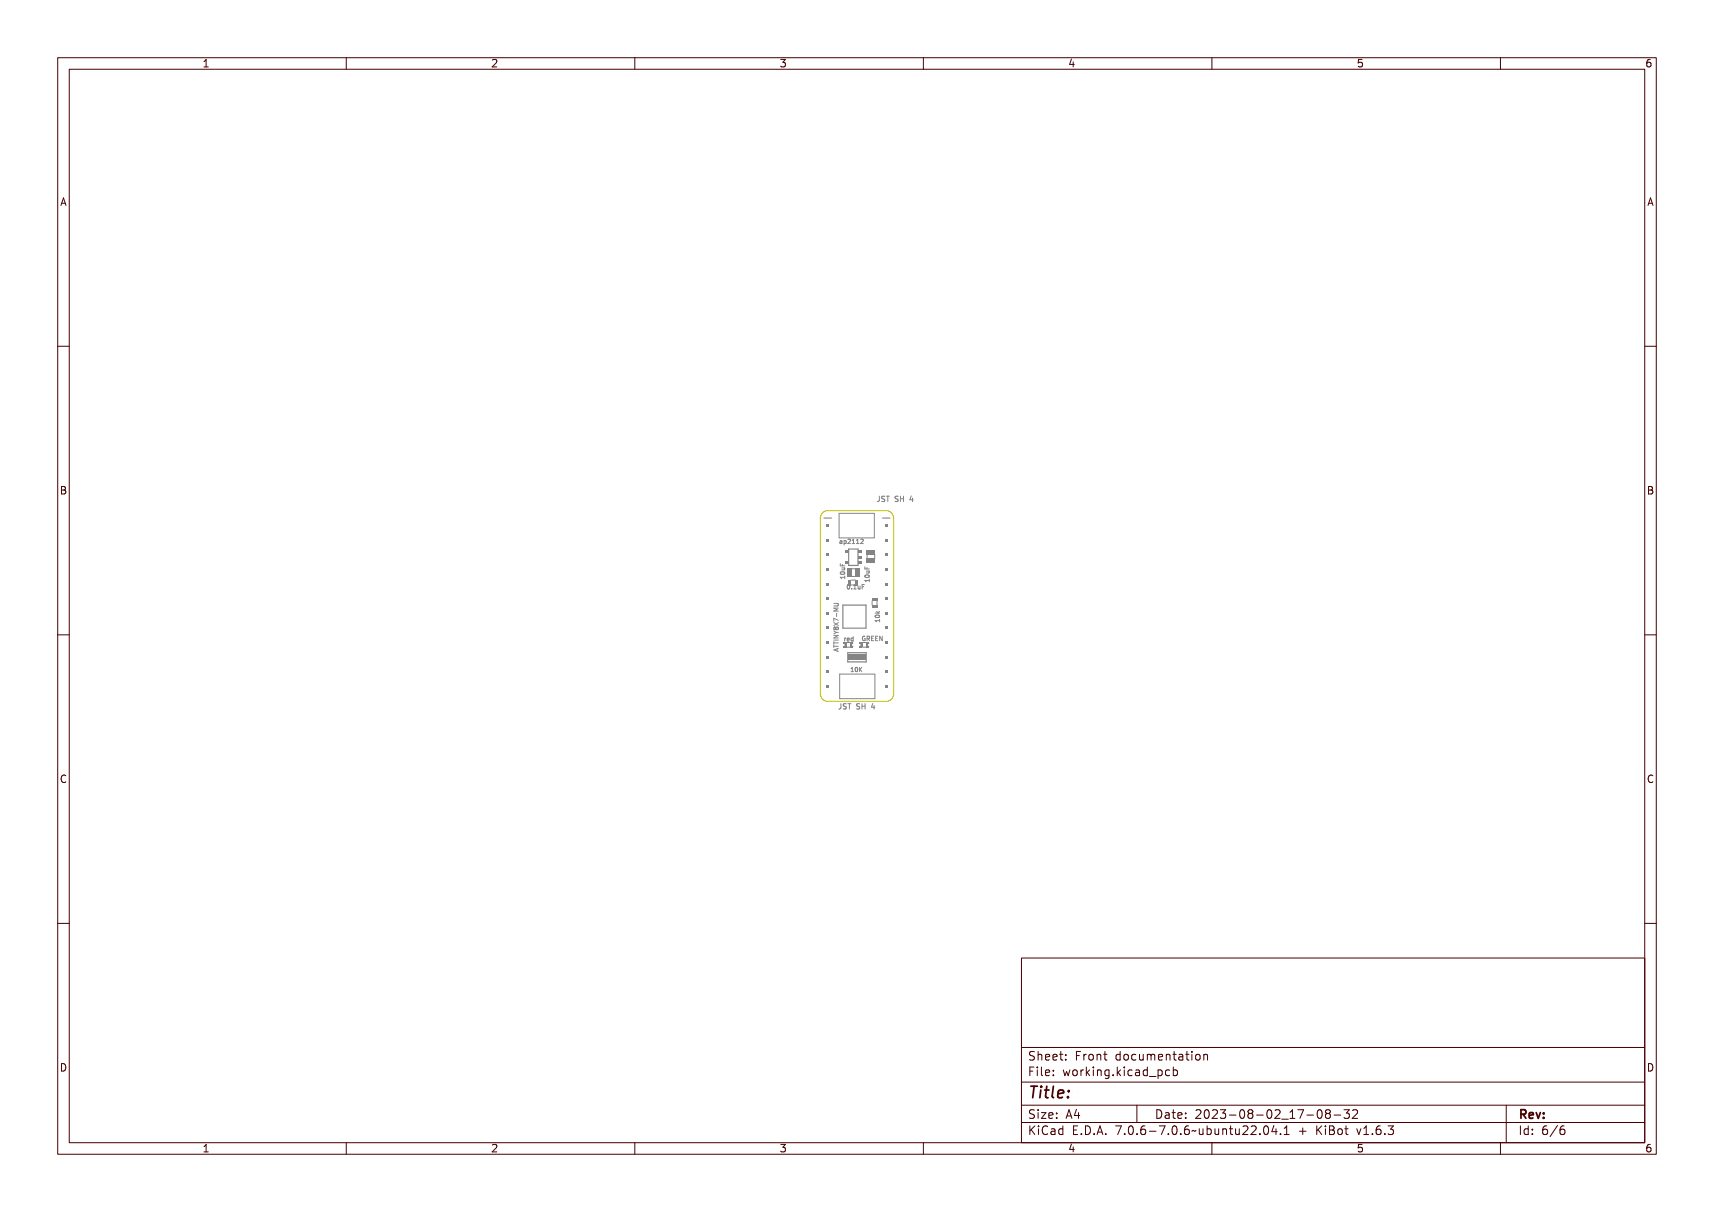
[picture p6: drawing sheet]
<svg xmlns="http://www.w3.org/2000/svg" width="297mm" height="210mm" viewBox="0 0 297 210" stroke-linecap="round" stroke-linejoin="round" font-family="sans-serif">
<defs><g id="words">
<text font-size="2.7" fill="#480000" x="178" y="190.3">Title:</text>
<g font-size="2" fill="#480000">
<text x="178" y="183.7">Sheet: Front documentation</text>
<text x="178" y="186.5">File: working.kicad_pcb</text>
<text x="178" y="193.9">Size: A4</text>
<text x="178" y="196.6">KiCad E.D.A. 7.0.6-7.0.6~ubuntu22.04.1 + KiBot v1.6.3</text>
<text x="200" y="193.9">Date: 2023-08-02_17-08-32</text>
<text x="263" y="196.6">Id: 6/6</text>
<text x="263" y="193.9">Rev:</text>
</g>
<g font-size="1.7" fill="#480000">
<text x="35" y="11.7">1</text>
<text x="85" y="11.7">2</text>
<text x="135" y="11.7">3</text>
<text x="185" y="11.7">4</text>
<text x="235" y="11.7">5</text>
<text x="285" y="11.7">6</text>
<text x="10.5" y="35.7">A</text>
<text x="285.5" y="35.7">A</text>
<text x="10.5" y="85.6">B</text>
<text x="285.5" y="85.6">B</text>
<text x="10.5" y="135.7">C</text>
<text x="285.5" y="135.7">C</text>
<text x="10.5" y="185.6">D</text>
<text x="285.5" y="185.6">D</text>
<text x="35" y="199.7">1</text>
<text x="85" y="199.7">2</text>
<text x="135" y="199.7">3</text>
<text x="185" y="199.7">4</text>
<text x="235" y="199.7">5</text>
<text x="285" y="199.7">6</text>
</g>
<g font-size="1.2" fill="#848484">
<text x="151.8" y="87">JST SH 4</text>
<text x="145.2" y="123">JST SH 4</text>
</g>
<g font-size="1" fill="#848484">
<text x="146" y="94.2">ap2112</text>
<text x="146.4" y="100.4" transform="rotate(-90 146.4 100.4)">10uF</text>
<text x="150.7" y="100.6" transform="rotate(-90 150.7 100.6)">10uF</text>
<text x="146.8" y="102.1">0.1uF</text>
<text x="152.4" y="107.9" transform="rotate(-90 152.4 107.9)">10k</text>
<text x="146.2" y="111.1">red</text>
<text x="149.3" y="111">GREEN</text>
<text x="147.3" y="116.4">10K</text>
</g>
</g></defs>
<g fill="none" stroke="#848484" stroke-width=".17">
<path d="M145.7 98v.3h.3l.1-.3v.3h.3v.1h-.7zM145.7 99.3h.5l.2 .1a.37 .37 0 0 1-.4 .3 .37 .37 0 0 1-.3-.3zM145.7 99.4a.34 .34 0 0 1 .6 .2 .34 .34 0 0 1-.6-.2zM145.8 93.7h-.2M145.8 93.9l-.3 .1 .1 .1 .2 .1M145.8 98.7h.6l-.1 .1a.18 .18 0 0 1 .1 .2 .18 .18 0 0 1-.2 .1h-.4v-.1h.5v-.2h-.5zM146.1 93.7h.4l.1 .5-.1-.1a.2 .2 0 0 1-.3 .1 .2 .2 0 0 1-.1-.2 .2 .2 0 0 1 .2-.1h.2l-.1-.2-.3 .1zM146.7 93.6l.1 .1a.22 .22 0 0 1 .3 0 .22 .22 0 0 1 .1 .2l-.1 .3-.3-.1v.3h-.1zM146.9 93.8v-.1a.19 .19 0 0 1 .2 .2 .19 .19 0 0 1-.2 .2zM147.4 93.5a.29 .29 0 0 1 .4 .2 .29 .29 0 0 1-.2 .3l-.1 .1 .3 .1h-.5l.4-.5-.1-.2-.2 .1zM147.5 98.6h.7M147.5 99.9h.7"/>
<path d="M148 93.5h.3v.6l.1 .1h-.4l.2-.1v-.5h-.2zM148.6 93.5h.3v.6l.2 .1h-.4l.1-.1v-.5h-.2zM149.2 93.5h.1a.29 .29 0 0 1 .4 .2 .29 .29 0 0 1-.3 .3l-.1 .1 .4 .1h-.5l.4-.5-.1-.2-.3 .1zM149.9 98.1l.1 .4h.2l.1-.3v.3h.4v.1h-.8zM150 99.5l.5-.1 .2 .1a.37 .37 0 0 1-.4 .4 .37 .37 0 0 1-.4-.4zM150 99.6a.34 .34 0 0 1 .6 .1 .34 .34 0 0 1-.6-.1zM150.1 98.8h.6l-.1 .1a.18 .18 0 0 1 .1 .2 .18 .18 0 0 1-.2 .1h-.4v-.1h.5v-.2h-.5zM152.1 86.1h.3v.6a.26 .26 0 0 1-.2 .3 .26 .26 0 0 1-.3-.2 .21 .21 0 0 0 .2 .1 .21 .21 0 0 0 .2-.2v-.5h-.2zM152.7 86.2l.3-.1 .2 .1h-.1a.18 .18 0 0 0-.3 0 .18 .18 0 0 0 .2 .3 .29 .29 0 0 1 .2 .5 .29 .29 0 0 1-.5-.1 .22 .22 0 0 0 .3 0 .22 .22 0 0 0 .1-.3 .22 .22 0 0 0-.3 0l-.1-.2zM153.4 86.1h.7v.1h-.3v.8h-.2v-.8h-.2zM155 86.2l.3-.1 .1 .1a.18 .18 0 0 0-.3 0 .18 .18 0 0 0 .2 .3 .29 .29 0 0 1 .1 .5 .29 .29 0 0 1-.5-.1h.1a.22 .22 0 0 0 .3 0 .22 .22 0 0 0 0-.3 .22 .22 0 0 0-.3 0l-.1-.2zM155.7 86.1h.1v.4h.3v-.4h.1v.9h-.1v-.4h-.3v.4h-.1z"/>
<path d="M157.5 86.1h.1v.6h.2l-.2 .3h-.1v-.2h-.4zM157.5 86.2v.5h-.3zM157.7 86.6h.5M144.5 111.2v.4M144.5 111.8v.4M144.5 112h.8M144.5 111.4h.8M144.5 110.9h.8M144.5 110.1h.8l-.8 .4h.8M144.5 109.3l.4 .3M144.5 104.6h.6l.2 .1-.2 .3h-.6M144.5 107.9l.8 .5"/>
<path d="M144.5 111.4l.8-.2-.2 .2v.2l.2 .2-.8-.2zM144.5 110.6l.1 .2h.7v.1h-.7l-.1 .3zM144.5 110l.1 .2h.7v.1h-.7l-.1 .3zM144.5 109.4l.1 .2h.6l.1-.2v.5l-.1-.2h-.6l-.1 .2zM144.5 108.8h.8v.1l-.6 .3h.6v.1h-.8v-.2l.7-.2h-.7zM144.5 108.1l.5 .2h.3v.1h-.3l-.5 .3 .4-.3zM144.5 106.9l.4 .2 .4-.3-.3 .3 .3 .3-.4-.2-.4 .2 .3-.3zM144.5 106.3l.8 .3v.1l-.7-.3-.1 .4zM144.5 105h.8v.1h-.7l.4 .1-.4 .3h.7h-.8v-.1l.4-.1-.4-.1zM144.5 104.4h.5a.25 .25 0 0 1 .3 .3 .25 .25 0 0 1-.3 .2h-.5v-.1h.6a.14 .14 0 0 0 .1-.1 .14 .14 0 0 0-.1-.2h-.6zM144.6 107.6h.2l.1 .1a.22 .22 0 0 1 .3-.1 .22 .22 0 0 1 0 .3 .22 .22 0 0 1-.3 0 .21 .21 0 0 1-.3 0 .21 .21 0 0 1 0-.3zM144.6 111.5l.4-.1v.2z"/>
<path d="M144.8 108.8l-.1-.1-.2 .1 .1 .3 .2-.1M144.8 108.8l.2-.1 .3 .1-.2 .3-.3-.1M144.8 108.8v.2M144.9 109.6h.4M144.9 109.6l-.4 .2M145 106.3v.5M145 105.8l.1 .2zM145 112.4v.4M145.3 112.4l-.8 .2 .8 .3M145.3 107.5l-.8-.4v.6M145.3 107.9l-.8 .5M145.3 105.4h-.8l.5 .2-.5 .3h.8"/>
<path d="M145.7 100h.6l.1-.1v.4l-.1-.2h-.5v.2h-.1zM146.9 101.4l.1-.1a.37 .37 0 0 1 .3 .4 .37 .37 0 0 1-.3 .4l-.1-.2zM147 101.4a.31 .31 0 0 1 .2 .3 .31 .31 0 0 1-.2 .3zM147.4 115.7h.3v.6l.1 .1h-.4l.2-.1v-.5zM147.7 101.9h.1v.2h-.1zM148 115.8l.1-.1a.35 .35 0 0 1 .3 .4 .35 .35 0 0 1-.3 .3l-.1-.2zM148.1 115.8a.3 .3 0 0 1 .2 .3 .3 .3 0 0 1-.2 .2zM148.2 101.4l.2-.1v.7l.2 .1h-.4l.1-.1v-.6l-.1 .1zM148.5 115.7h.1v.3l.5-.3-.3 .3 .3 .4-.4-.3-.1 .3h-.1zM148.8 101.5l.2 .5 .2-.5v.6l-.1-.1a.18 .18 0 0 1-.2 .1 .18 .18 0 0 1-.1-.2zM149.4 101.3h.4l-.3 .1v.2h.3l-.3 .1v.4h-.1zM149.4 110.4l.3-.1 .1 .1a.27 .27 0 0 0-.4 .2 .27 .27 0 0 0 .3 .3l-.1-.2h.2v.3a.37 .37 0 0 1-.5-.1 .37 .37 0 0 1 .1-.5z"/>
<path d="M149.9 100.2h.7l.1-.2v.4l-.1-.1h-.6v.1h-.1zM150 110.3h.2a.21 .21 0 0 1 .2 .1 .21 .21 0 0 1-.1 .3l.2 .3-.3-.3h-.1v.3h-.1zM150.1 110.4h.1a.14 .14 0 0 1 .1 .1 .14 .14 0 0 1-.1 .1h-.1zM150.6 110.3h.5l-.4 .1v.2h.3l-.3 .1v.3h.4h-.5zM151.2 110.3h.5l-.4 .1v.2h.4l-.4 .1v.3h.4h-.5zM151.7 107.5h.7v-.1v.4v-.2h-.6v.2h-.1zM151.8 106.8h.4l.2 .1a.37 .37 0 0 1-.3 .3 .37 .37 0 0 1-.4-.3zM151.8 106.9a.34 .34 0 0 1 .6 .2 .34 .34 0 0 1-.6-.2zM151.8 110.3h.2l.2 .6v-.6h.1v.7h-.1l-.3-.6v.6h-.1zM151.9 106.1l.2 .2 .3-.2-.2 .3 .2 .2h-.7v-.1h.4zM152.4 110.2l.5 .8v-.8M145.4 122.1h.3v.6a.26 .26 0 0 1-.2 .3 .26 .26 0 0 1-.3-.2 .21 .21 0 0 0 .3 .1 .21 .21 0 0 0 .1-.2v-.5h-.2z"/>
<path d="M146.1 122.1h.3h.1v.1a.21 .21 0 0 0-.3 0 .21 .21 0 0 0 0 .3 .21 .21 0 0 0 .3 0 .28 .28 0 0 1-.1 .5 .28 .28 0 0 1-.4-.2l.1 .1a.22 .22 0 0 0 .3 0 .22 .22 0 0 0 0-.3 .22 .22 0 0 0-.3-.1l-.1-.2zM146.7 122.1h.7v.1h-.3v.8h-.1v-.8h-.3zM148.3 122.1h.3h.2l-.1 .1a.21 .21 0 0 0-.3 0 .21 .21 0 0 0 0 .3 .21 .21 0 0 0 .3 0 .28 .28 0 0 1 0 .5 .28 .28 0 0 1-.4-.2v.1a.22 .22 0 0 0 .3 0 .22 .22 0 0 0 .1-.3 .22 .22 0 0 0-.3-.1l-.2-.2zM149 122.1h.1v.3h.4v-.3h.1v.9h-.1v-.5h-.4v.5h-.1zM150.8 122.1h.2v.6h.1l-.1 .3h-.1v-.2h-.4zM150.9 122.2v.5h-.3zM151 122.5h.6"/>
<circle cx="146" cy="99.5" r=".07"/>
<circle cx="146.3" cy="94" r=".12"/>
<circle cx="150.3" cy="99.6" r=".07"/>
<circle cx="144.7" cy="107.8" r=".13"/>
<circle cx="145.1" cy="107.8" r=".15"/>
<circle cx="147.1" cy="101.7" r=".07"/>
<circle cx="148.2" cy="116.1" r=".06"/>
<circle cx="152.1" cy="107" r=".07"/>
</g>
<g fill="#848484">
<path d="M146.8 98.5h.7v1.4h-.7z" fill-rule="evenodd"/>
<path d="M148.2 98.5h.8v1.4h-.8z" fill-rule="evenodd"/>
</g>
<path d="M147.5 100.5h.7" fill="none" stroke="#848484" stroke-width=".17"/>
<g fill="#848484">
<path d="M147 100.5h.5v.9h-.5z" fill-rule="evenodd"/>
<path d="M148.2 100.5h.5v.9h-.5z" fill-rule="evenodd"/>
</g>
<path d="M147.1 95.1h1.6v2.9h-1.6z" fill="none" stroke="#848484" stroke-width=".2"/>
<g fill="#848484">
<path d="M146.4 97.3h.6v.5h-.6z" fill-rule="evenodd"/>
<path d="M148.7 97.3h.7v.5h-.7z" fill-rule="evenodd"/>
<path d="M148.7 96.3h.7v.5h-.7z" fill-rule="evenodd"/>
<path d="M146.4 95.4h.6v.5h-.6z" fill-rule="evenodd"/>
<path d="M148.7 95.4h.7v.5h-.7z" fill-rule="evenodd"/>
</g>
<path d="M146.9 113.1h3.2v1.6h-3.2z" fill="none" stroke="#848484" stroke-width=".2"/>
<path d="M147 113.4h3.1v1h-3.1z" fill-rule="evenodd" fill="#848484"/>
<g fill="none" stroke="#848484" stroke-width=".17">
<path d="M146.2 111.4a.3 .3 0 0 1 .3 .3 .3 .3 0 0 1-.3 .3M146.6 112.1h.7M147.8 111.5a.27 .27 0 0 0-.3 .2 .27 .27 0 0 0 .3 .3"/>
<circle cx="146.4" cy="112.1" r=".08"/>
</g>
<g fill="#848484">
<path d="M146.1 112h.2v.2h-.2z" fill-rule="evenodd"/>
<path d="M146.3 112.1l.3 .1z" fill-rule="evenodd"/>
<path d="M146.4 111.3h.2v.9h-.2z" fill-rule="evenodd"/>
<path d="M147.3 112h.5v.2h-.5z" fill-rule="evenodd"/>
<path d="M147.3 111.5h.3v.5h-.3z" fill-rule="evenodd"/>
<path d="M147.5 111.9l.1 .1z" fill-rule="evenodd"/>
<path d="M147.5 111.5l.1 .1z" fill-rule="evenodd"/>
<path d="M146.1 111.3h.3v.2h-.3z" fill-rule="evenodd"/>
<path d="M147.3 111.3h.5v.2h-.5z" fill-rule="evenodd"/>
</g>
<path d="M151.1 104.1v.8M152 104.1v.8" fill="none" stroke="#848484" stroke-width=".17"/>
<g fill="#848484">
<path d="M151.1 104.8h.9v.5h-.9z" fill-rule="evenodd"/>
<path d="M151.1 103.7h.9v.5h-.9z" fill-rule="evenodd"/>
</g>
<path d="M145.4 88.9h6.1v4.3h-6.1zM150.3 96.1v.7M151.6 96.1v.7M145.5 116.8h6.1v4.3h-6.1z" fill="none" stroke="#848484" stroke-width=".17"/>
<path d="M146.1 104.8h4v4h-4z" fill="none" stroke="#848484" stroke-width=".2"/>
<g fill="#848484">
<path d="M150.2 95.3h1.4v.8h-1.4z" fill-rule="evenodd"/>
<path d="M150.2 96.8h1.4v.7h-1.4z" fill-rule="evenodd"/>
</g>
<g fill="none" stroke="#848484" stroke-width=".17">
<path d="M148.9 111.5a.27 .27 0 0 1 .3 .2 .27 .27 0 0 1-.3 .3M149.4 112.1h.7M150.6 111.4a.3 .3 0 0 0-.3 .3 .3 .3 0 0 0 .3 .3"/>
<circle cx="150.4" cy="111.4" r=".08"/>
</g>
<g fill="#848484">
<path d="M150.5 111.3h.1v.2h-.1z" fill-rule="evenodd"/>
<path d="M150.1 111.3h.2v.9h-.2z" fill-rule="evenodd"/>
<path d="M148.9 111.3h.5v.2h-.5z" fill-rule="evenodd"/>
<path d="M149.2 111.5h.2v.5h-.2z" fill-rule="evenodd"/>
<path d="M149.1 111.5l.1 .1z" fill-rule="evenodd"/>
<path d="M149.1 111.9l.1 .1z" fill-rule="evenodd"/>
<path d="M150.3 112h.3v.2h-.3z" fill-rule="evenodd"/>
<path d="M148.9 112h.5v.2h-.5z" fill-rule="evenodd"/>
</g>
<path d="M142.8 89.8h1.3" fill="none" stroke="#848484" stroke-width=".2"/>
<g fill="#848484">
<path d="M143.2 90.8h.5v.5h-.5z" fill-rule="evenodd"/>
<path d="M143.2 93.3h.5v.5h-.5z" fill-rule="evenodd"/>
<path d="M143.2 95.9h.5v.5h-.5z" fill-rule="evenodd"/>
<path d="M143.2 98.4h.5v.5h-.5z" fill-rule="evenodd"/>
<path d="M143.2 100.9h.5v.5h-.5z" fill-rule="evenodd"/>
<path d="M143.2 103.5h.5v.5h-.5z" fill-rule="evenodd"/>
<path d="M143.2 106h.5v.5h-.5z" fill-rule="evenodd"/>
<path d="M143.2 108.6h.5v.5h-.5z" fill-rule="evenodd"/>
<path d="M143.2 111.1h.5v.5h-.5z" fill-rule="evenodd"/>
<path d="M143.2 113.6h.5v.5h-.5z" fill-rule="evenodd"/>
<path d="M143.2 116.2h.5v.5h-.5z" fill-rule="evenodd"/>
<path d="M143.2 118.7h.5v.5h-.5z" fill-rule="evenodd"/>
</g>
<path d="M152.9 89.8h1.3" fill="none" stroke="#848484" stroke-width=".2"/>
<g fill="#848484">
<path d="M153.3 90.8h.5v.5h-.5z" fill-rule="evenodd"/>
<path d="M153.3 93.3h.5v.5h-.5z" fill-rule="evenodd"/>
<path d="M153.3 95.9h.5v.5h-.5z" fill-rule="evenodd"/>
<path d="M153.3 98.4h.5v.5h-.5z" fill-rule="evenodd"/>
<path d="M153.3 100.9h.5v.5h-.5z" fill-rule="evenodd"/>
<path d="M153.3 103.5h.5v.5h-.5z" fill-rule="evenodd"/>
<path d="M153.3 106h.5v.5h-.5z" fill-rule="evenodd"/>
<path d="M153.3 108.6h.5v.5h-.5z" fill-rule="evenodd"/>
<path d="M153.3 111.1h.5v.5h-.5z" fill-rule="evenodd"/>
<path d="M153.3 113.6h.5v.5h-.5z" fill-rule="evenodd"/>
<path d="M153.3 116.2h.5v.5h-.5z" fill-rule="evenodd"/>
<path d="M153.3 118.7h.5v.5h-.5z" fill-rule="evenodd"/>
</g>
<path d="M142.7 88.7l.7-.2h10.2a1.27 1.27 0 0 1 1.3 1.3v30.4a1.27 1.27 0 0 1-1.3 1.3h-10.2a1.27 1.27 0 0 1-1.2-1.3v-30.4v-.4z" fill="none" stroke="#c2c200" stroke-width=".17"/>
<g fill="none" stroke="#480000" stroke-width=".17">
<path d="M10 10h277v190h-277zM12 12h273v186h-273zM60 10v2M110 10v2M160 10v2M210 10v2M260 10v2M10 60h2M285 60h2M10 110h2M285 110h2M10 160h2"/>
<path d="M285 160h2M177 166h108v32h-108zM60 198v2M110 198v2M160 198v2M177 181.5h108M177 187.5h108M177 191.5h108M177 194.5h108M178.1 195.2h.2v.6l.6-.6h.3l-.6 .6 .6 .8h-.2l-.5-.7-.2 .2v.5h-.2zM178.2 185h.9v.2h-.7v.4h.6v.2h-.6v.7h-.2zM178.3 182.4l.5-.1h.2v.2a.31 .31 0 0 0-.5-.1 .31 .31 0 0 0 0 .5 .5 .5 0 0 1 .6 .6 .5 .5 0 0 1-.8 .2l-.1-.2a.34 .34 0 0 0 .4 .1 .34 .34 0 0 0 .1-.5 .47 .47 0 0 1-.5-.2 .47 .47 0 0 1 .1-.5z"/>
<path d="M178.3 192.5l.5-.1h.2v.2a.31 .31 0 0 0-.5-.1 .31 .31 0 0 0 0 .5 .5 .5 0 0 1 .6 .6 .5 .5 0 0 1-.8 .2l-.1-.2a.34 .34 0 0 0 .4 .1 .34 .34 0 0 0 .1-.5 .47 .47 0 0 1-.5-.2 .47 .47 0 0 1 .1-.5zM179.4 182.2h.2v.6a.35 .35 0 0 1 .4-.1 .35 .35 0 0 1 .2 .4v.6h-.2v-.8h-.4v.8h-.2zM179.5 185.4h.4v.9h.4v.2h-.9v-.2h.3v-.8h-.2zM179.5 192.8h.4v.9h.4v.1h-.9v-.1h.3v-.8h-.2zM179.5 195.6h.4v.9h.4v.1h-.9v-.1h.3v-.8h-.2zM179.7 184.9h.2v.3h-.2zM179.7 192.3h.2v.3h-.2zM179.7 195.1h.2v.3h-.2zM180.6 184.9h.4v1.3l.4 .1v.2l-.5-.2v-1.2h-.3zM180.6 192.8h.8v.1l-.6 .8h.6v.1h-.8v-.1l.6-.8h-.6zM180.7 182.8a.49 .49 0 0 1 .6-.1 .49 .49 0 0 1 .2 .5h-.8a.42 .42 0 0 0 .3 .4 .42 .42 0 0 0 .4-.1v.2a.6 .6 0 0 1-.8-.1 .6 .6 0 0 1 .1-.8zM180.7 195.4l.5-.2h.3v.2a.43 .43 0 0 0-.6 0 .43 .43 0 0 0-.2 .5 .43 .43 0 0 0 .2 .5 .43 .43 0 0 0 .6 0v.2a.66 .66 0 0 1-.8-.1 .66 .66 0 0 1-.1-.8z"/>
<path d="M180.8 182.9l.4-.1 .1 .3h-.6zM181.8 195.6h.2a.45 .45 0 0 1 .5 0 .45 .45 0 0 1 .1 .4v.6h-.1v-.1a.38 .38 0 0 1-.5 .2 .38 .38 0 0 1-.2-.5 .38 .38 0 0 1 .4-.2h.3a.35 .35 0 0 0-.3-.4 .35 .35 0 0 0-.4 .2zM181.9 182.8a.49 .49 0 0 1 .6-.1 .49 .49 0 0 1 .2 .5h-.8a.42 .42 0 0 0 .3 .4 .42 .42 0 0 0 .5-.1v.2a.6 .6 0 0 1-.9-.1 .6 .6 0 0 1 .1-.8zM181.9 185.5a.49 .49 0 0 1 .6-.1 .49 .49 0 0 1 .2 .5h-.8a.42 .42 0 0 0 .3 .4 .42 .42 0 0 0 .5-.1v.2a.6 .6 0 0 1-.9-.1 .6 .6 0 0 1 .1-.8zM181.9 192.9a.49 .49 0 0 1 .6-.1 .49 .49 0 0 1 .2 .5h-.8a.42 .42 0 0 0 .3 .4 .42 .42 0 0 0 .5-.1v.2a.6 .6 0 0 1-.9-.1 .6 .6 0 0 1 .1-.8zM182 196.2l.5-.1a.31 .31 0 0 1-.2 .4 .31 .31 0 0 1-.4-.1zM182 182.9l.4-.1 .1 .3h-.6zM182 185.6l.4-.1 .1 .3h-.6zM182 193l.4-.1 .1 .3h-.6zM183 195.7l.4-.2 .2 .2v-.6h.2v1.5h-.2v-.1a.42 .42 0 0 1-.5 .1 .42 .42 0 0 1-.2-.5zM183.2 195.8l.1-.1a.4 .4 0 0 1 .3 .4 .4 .4 0 0 1-.3 .4l-.2-.2zM183.2 182.3h.2v.4h.4v.1h-.4l.1 .8h.3v.1h-.2a.3 .3 0 0 1-.4-.3v-.6h-.3v-.1h.3z"/>
<path d="M183.3 185.4h.2v.3h-.2zM183.3 186.2h.2v.3h-.2zM183.3 192.8h.2v.3h-.2zM183.3 193.6h.2v.2h-.2zM184.5 182.7h.2v.3h-.2zM184.5 183.5h.2v.2h-.2zM185.2 185.4h.2l.2 .8 .1-.5h.2l.2 .5 .1-.8h.2l-.2 1.1h-.2l-.2-.7-.2 .7h-.1zM185.4 195.2h.9v.2h-.7v.4h.6v.2h-.6v.5h.7v.1h-.9zM185.7 192.4h.2l.5 1.4h-.2l-.1-.3h-.5l-.1 .3h-.2zM185.8 192.6l.2 .7h-.4zM186.6 182.3h.9v.2h-.7v.4h.6v.2h-.6v.6h-.2zM186.7 185.5a.52 .52 0 0 1 .8 .4 .52 .52 0 0 1-.8 .4l-.1-.4z"/>
<path d="M186.8 185.6l.1-.1a.39 .39 0 0 1 .4 .4 .39 .39 0 0 1-.4 .4l-.1-.2zM186.9 196.4h.2v.2h-.2zM187.1 192.4h.2v.9h.2v.2h-.2v.3h-.2v-.3h-.6v-.2zM187.1 192.6v.7h-.4zM187.8 195.2a.76 .76 0 0 1 .9 .7 .76 .76 0 0 1-.9 .7zM188 195.4a.57 .57 0 0 1 .5 .5 .57 .57 0 0 1-.5 .6zM188 182.7h.2v.2a.3 .3 0 0 1 .3-.3 .3 .3 0 0 1 .3 .3 .37 .37 0 0 0-.5-.1 .37 .37 0 0 0-.1 .4v.5h-.2zM188 185.4h.2v.2a.3 .3 0 0 1 .3-.3 .3 .3 0 0 1 .3 .3 .37 .37 0 0 0-.5-.1 .37 .37 0 0 0-.1 .4v.6h-.2zM189.1 184.9h.1v.9l.5-.4h.2l-.4 .4 .5 .7h-.2l-.4-.6-.2 .1v.5h-.1zM189.1 182.8a.52 .52 0 0 1 .8 .4 .52 .52 0 0 1-.8 .4l-.1-.4zM189.2 182.9l.1-.1a.39 .39 0 0 1 .4 .4 .39 .39 0 0 1-.4 .4l-.1-.2zM189.3 196.4h.3v.2h-.3z"/>
<path d="M190.2 182.7h.2v.1a.35 .35 0 0 1 .4-.1 .35 .35 0 0 1 .3 .4v.6h-.2l-.1-.8h-.3l-.1 .8h-.2zM190.3 185.4h.4v.9h.4v.2h-.9v-.2h.4v-.8h-.3zM190.5 195.2h.3l.4 1.4h-.2l-.1-.3h-.5l-.1 .3h-.2zM190.6 184.9h.1v.3h-.1zM190.6 195.4l.2 .7h-.4zM191.4 185.4h.2v.1a.35 .35 0 0 1 .4-.1 .35 .35 0 0 1 .3 .4v.7h-.2l-.1-.9h-.3l-.1 .9h-.2zM191.7 182.3h.1v.4h.4v.1h-.4l.1 .8h.3v.1h-.2a.3 .3 0 0 1-.3-.3v-.6h-.3v-.1h.3zM191.7 196.4h.3v.2h-.3zM192.7 185.5l.3-.2 .3 .2v-.1h.2v1a.53 .53 0 0 1-.8 .4v-.2a.36 .36 0 0 0 .4 .1 .36 .36 0 0 0 .2-.4l-.1 .1a.53 .53 0 0 1-.7-.3 .53 .53 0 0 1 .2-.6zM192.8 185.6l.1-.1a.39 .39 0 0 1 .4 .4 .39 .39 0 0 1-.4 .4l-.1-.2zM193.8 195.2h.9l-.5 1.4h-.2l.5-1.2h-.7zM193.9 182.8l.3-.2 .3 .2v-.6h.2v1.5h-.2v-.1a.42 .42 0 0 1-.6 .1 .42 .42 0 0 1-.1-.5z"/>
<path d="M194.1 182.8a.4 .4 0 0 1 .4 .4 .4 .4 0 0 1-.4 .4l-.2-.4zM194.1 186.2h.3v.3h-.3zM195.1 184.9h.2v.9l.4-.4h.3l-.5 .4 .5 .7h-.2l-.4-.6-.1 .1v.5h-.2zM195.1 182.8a.52 .52 0 0 1 .8 .4 .52 .52 0 0 1-.8 .4l-.1-.4zM195.2 182.9l.1-.1a.39 .39 0 0 1 .4 .4 .39 .39 0 0 1-.4 .4l-.1-.2zM195.3 196.4h.3v.2h-.3zM196.3 185.4h.5v.9h.3v.2h-.9v-.2h.4v-.8h-.3zM196.3 195.4a.5 .5 0 0 1 .7-.1 .5 .5 0 0 1 .1 .6 .52 .52 0 0 1-.4 .8 .52 .52 0 0 1-.5-.8zM196.4 182.8a.39 .39 0 0 1 .4-.2 .39 .39 0 0 1 .3 .3 .4 .4 0 0 0-.6 0 .4 .4 0 0 0 0 .6 .4 .4 0 0 0 .6 0 .41 .41 0 0 1-.4 .3 .41 .41 0 0 1-.4-.3v-.5zM196.5 195.4a.57 .57 0 0 1 .4 .9l-.3 .2a.86 .86 0 0 1-.1-1.1zM196.6 184.9h.2v.3h-.2zM197 191.5v3"/>
<path d="M197.4 182.7h.2v.8l.2 .1 .3-.2v-.7h.2v1h-.2v-.1a.35 .35 0 0 1-.4 .2 .35 .35 0 0 1-.3-.5zM197.6 185.5a.39 .39 0 0 1 .4-.2 .39 .39 0 0 1 .3 .3 .4 .4 0 0 0-.6 0 .4 .4 0 0 0 0 .6 .4 .4 0 0 0 .6 0 .41 .41 0 0 1-.4 .3 .41 .41 0 0 1-.4-.3v-.5zM197.7 196.4h.3v.2h-.3zM198.6 182.7h.1l.2-.1a.22 .22 0 0 0 .2 .2 .22 .22 0 0 0 .2-.2l.2 .3 .1 .8h-.2v-.8l-.1-.1-.2 .1v.8h-.1v-.8l-.2-.1-.1 .1v.8h-.1zM198.7 185.4h.1a.45 .45 0 0 1 .5 0 .45 .45 0 0 1 .2 .4v.7h-.2v-.2a.38 .38 0 0 1-.5 .2 .38 .38 0 0 1-.2-.5 .38 .38 0 0 1 .5-.2h.2a.35 .35 0 0 0-.3-.4 .35 .35 0 0 0-.3 .2zM198.7 195.4l.5-.2h.2v.2a.43 .43 0 0 0-.5 0 .43 .43 0 0 0-.1 .5 .48 .48 0 0 1 .7 0 .48 .48 0 0 1-.1 .7 .48 .48 0 0 1-.7-.1l-.1-.6zM198.8 186l.5-.1a.31 .31 0 0 1-.1 .4 .31 .31 0 0 1-.4-.1zM198.9 195.9a.29 .29 0 0 1 .4 .1 .29 .29 0 0 1-.1 .4 .29 .29 0 0 1-.4-.1zM199.9 185.5l.3-.2 .3 .2v-.6h.2v1.6h-.2v-.2a.42 .42 0 0 1-.5 .1 .42 .42 0 0 1-.2-.5zM199.9 182.8a.49 .49 0 0 1 .6-.1 .49 .49 0 0 1 .2 .5h-.7a.42 .42 0 0 0 .2 .4 .42 .42 0 0 0 .5-.1v.2a.6 .6 0 0 1-.8-.1 .6 .6 0 0 1 0-.8zM200 196h.5v.2h-.5zM200 185.6l.1-.1a.39 .39 0 0 1 .4 .4 .39 .39 0 0 1-.4 .4l-.1-.2z"/>
<path d="M200.1 182.9l.3-.1 .2 .3h-.6zM200.1 192.4a.76 .76 0 0 1 1 .7 .76 .76 0 0 1-1 .7zM200.3 192.6a.57 .57 0 0 1 .6 .5 .57 .57 0 0 1-.6 .6zM200.9 186.8l1.2 .1zM201 195.2h.9l-.5 1.4h-.2l.5-1.2h-.7zM201.1 182.7h.1v.1a.35 .35 0 0 1 .5-.1 .35 .35 0 0 1 .2 .4v.6h-.2v-.8h-.4l-.1 .8h-.1zM201.4 192.8h.2a.45 .45 0 0 1 .5 0 .45 .45 0 0 1 .1 .4v.6h-.1v-.1a.38 .38 0 0 1-.5 .2 .38 .38 0 0 1-.2-.5 .38 .38 0 0 1 .4-.2h.3a.35 .35 0 0 0-.3-.4 .35 .35 0 0 0-.4 .2zM201.6 193.4l.5-.1a.31 .31 0 0 1-.2 .4 .31 .31 0 0 1-.4-.1zM202.2 185.4h.2v.1a.46 .46 0 0 1 .6 0 .46 .46 0 0 1 .1 .6 .39 .39 0 0 1-.2 .4 .39 .39 0 0 1-.5-.2v.6h-.2zM202.5 182.3h.2v.4h.4v.1h-.4v.8h.4v.1h-.2a.3 .3 0 0 1-.4-.3v-.6h-.3v-.1h.3zM202.5 185.6l.1-.1a.4 .4 0 0 1 .4 .4 .4 .4 0 0 1-.4 .4l-.2-.2zM202.5 196.4h.3v.2h-.3z"/>
<path d="M202.8 192.4h.2v.4h.4v.1h-.4l.1 .8h.3v.1h-.2a.3 .3 0 0 1-.4-.3v-.6h-.3v-.1h.3zM203.5 182.7h.2a.45 .45 0 0 1 .4 0 .45 .45 0 0 1 .2 .4v.6h-.2v-.1a.38 .38 0 0 1-.5 .2 .38 .38 0 0 1-.2-.5 .38 .38 0 0 1 .5-.2h.2a.35 .35 0 0 0-.2-.4 .35 .35 0 0 0-.4 .2zM203.5 195.4a.5 .5 0 0 1 .7-.1 .5 .5 0 0 1 .1 .6 .52 .52 0 0 1-.4 .8 .52 .52 0 0 1-.5-.8zM203.6 185.5a.39 .39 0 0 1 .4-.2 .39 .39 0 0 1 .3 .3 .4 .4 0 0 0-.5 0 .4 .4 0 0 0 0 .6 .4 .4 0 0 0 .5 0 .41 .41 0 0 1-.4 .3 .41 .41 0 0 1-.4-.3v-.5zM203.7 183.3l.4-.1a.31 .31 0 0 1-.1 .4 .31 .31 0 0 1-.4-.1zM203.7 195.4a.57 .57 0 0 1 .4 .9l-.2 .2a.86 .86 0 0 1-.2-1.1zM203.9 192.9a.49 .49 0 0 1 .6-.1 .49 .49 0 0 1 .2 .5h-.8a.42 .42 0 0 0 .3 .4 .42 .42 0 0 0 .5-.1v.2a.6 .6 0 0 1-.9-.1 .6 .6 0 0 1 .1-.8zM204 193l.4-.1 .1 .3h-.6zM204.7 184.9h.1v.6a.45 .45 0 0 1 .7 0 .45 .45 0 0 1 0 .6 .39 .39 0 0 1-.2 .4 .39 .39 0 0 1-.5-.2v.2h-.1zM204.9 182.3h.2v.4h.4v.1h-.4v.8h.4v.1h-.2a.3 .3 0 0 1-.4-.3v-.6h-.3v-.1h.3zM204.9 185.6l.1-.1a.39 .39 0 0 1 .4 .4 .39 .39 0 0 1-.4 .4l-.1-.2zM204.9 196.4h.3v.2h-.3z"/>
<path d="M205.3 192.8h.2v.3h-.2zM205.3 193.6h.2v.2h-.2zM205.9 182.7h.5v.9h.3v.1h-.9v-.1h.4v-.8h-.3zM205.9 195.4l.5-.2h.2v.2a.43 .43 0 0 0-.5 0 .43 .43 0 0 0-.1 .5 .48 .48 0 0 1 .7 0 .48 .48 0 0 1-.1 .7 .48 .48 0 0 1-.7-.1l-.1-.6zM206.1 195.9a.29 .29 0 0 1 .4 .1 .29 .29 0 0 1-.1 .4 .29 .29 0 0 1-.4-.1zM206.2 182.2h.2v.3h-.2zM207 196l.3-.1 .5 .1 .2-.1a.38 .38 0 0 1-.7 .2l-.3 .1zM207.1 182.8a.52 .52 0 0 1 .8 .4 .52 .52 0 0 1-.8 .4l-.1-.4zM207.3 182.9l.1-.1a.39 .39 0 0 1 .4 .4 .39 .39 0 0 1-.4 .4l-.2-.2zM207.4 192.5a.53 .53 0 0 1 .8 .1 .53 .53 0 0 1-.3 .7l-.3 .4h.7v.1h-.9v-.1l.3-.4a.49 .49 0 0 0 .2-.7l-.5 .1zM208.3 182.7h.1v.1a.35 .35 0 0 1 .5-.1 .35 .35 0 0 1 .2 .4v.6h-.2v-.8h-.4l-.1 .8h-.1zM208.3 195.6h.1l.1 .8 .2 .1 .2-.2v-.7h.2v1h-.2v-.1a.35 .35 0 0 1-.4 .2 .35 .35 0 0 1-.2-.5z"/>
<path d="M208.7 192.6a.5 .5 0 0 1 .6-.1 .5 .5 0 0 1 .2 .6 .52 .52 0 0 1-.5 .8 .52 .52 0 0 1-.4-.8zM208.9 192.6a.57 .57 0 0 1 .4 .9l-.3 .2a.86 .86 0 0 1-.1-1.1zM209.5 195.1h.2v.6a.45 .45 0 0 1 .6-.1 .45 .45 0 0 1 .1 .7 .39 .39 0 0 1-.3 .4 .39 .39 0 0 1-.4-.2v.1h-.2zM209.7 195.8l.1-.1a.4 .4 0 0 1 .4 .4 .4 .4 0 0 1-.4 .4l-.1-.2zM209.8 192.5a.53 .53 0 0 1 .8 .1 .53 .53 0 0 1-.3 .7l-.3 .4h.7v.1h-.9v-.1l.3-.4a.49 .49 0 0 0 .2-.7l-.5 .1zM210 198v2M210.7 195.6h.2v.8l.2 .1 .2-.2v-.7h.2v1h-.2v-.1a.35 .35 0 0 1-.4 .2 .35 .35 0 0 1-.2-.5zM211 192.4a.46 .46 0 0 1 .6 0 .46 .46 0 0 1 .1 .6l-.1 .1a.45 .45 0 0 1 .2 .6 .45 .45 0 0 1-.6 .2l-.2-.1v-.2a.35 .35 0 0 0 .5 .1 .35 .35 0 0 0 0-.5h-.3v-.2a.28 .28 0 0 0 .4-.1 .28 .28 0 0 0 0-.3 .28 .28 0 0 0-.4 0h-.2zM211.9 195.6h.2v.1a.35 .35 0 0 1 .4-.1 .35 .35 0 0 1 .2 .4v.6h-.2v-.8h-.4v.8h-.2zM212.4 193.2h.5v.2h-.5zM213.3 195.2h.2v.4h.4v.1h-.4v.8h.4v.1h-.2a.3 .3 0 0 1-.4-.3v-.6h-.3v-.1h.3zM213.5 192.6a.5 .5 0 0 1 .6-.1 .5 .5 0 0 1 .2 .6 .52 .52 0 0 1-.5 .8 .52 .52 0 0 1-.4-.8z"/>
<path d="M213.7 192.6a.57 .57 0 0 1 .4 .9l-.3 .2a.86 .86 0 0 1-.1-1.1zM214.3 195.6h.2v.8l.2 .1 .2-.2v-.7h.2v1h-.2v-.1a.35 .35 0 0 1-.4 .2 .35 .35 0 0 1-.2-.5zM214.7 192.5a.41 .41 0 0 1 .7-.1 .41 .41 0 0 1-.2 .7 .42 .42 0 0 1 .2 .6 .42 .42 0 0 1-.7 0 .42 .42 0 0 1 .2-.6l-.3-.2zM215.5 195.3a.53 .53 0 0 1 .8 .1 .53 .53 0 0 1-.3 .7l-.3 .4h.6v.1h-.9v-.1l.4-.4a.49 .49 0 0 0 .2-.8l-.5 .2zM216 193.2h.5v.2h-.5zM216.7 195.3a.53 .53 0 0 1 .8 .1 .53 .53 0 0 1-.3 .7l-.3 .4h.6v.1h-.9v-.1l.4-.4a.49 .49 0 0 0 .2-.8l-.5 .2zM217.1 192.6a.5 .5 0 0 1 .7-.1 .5 .5 0 0 1 .1 .6 .52 .52 0 0 1-.5 .8 .52 .52 0 0 1-.4-.8zM217.3 192.6a.57 .57 0 0 1 .4 .9l-.3 .2a.86 .86 0 0 1-.1-1.1zM218.2 196.4h.2v.2h-.2zM218.2 192.5a.53 .53 0 0 1 .8 .1 .53 .53 0 0 1-.3 .7l-.3 .4h.7v.1h-.9v-.1l.3-.4a.49 .49 0 0 0 .2-.7l-.5 .1zM219.2 195.4a.5 .5 0 0 1 .6-.1 .5 .5 0 0 1 .2 .6 .52 .52 0 0 1-.5 .8 .52 .52 0 0 1-.5-.8zM219.2 194.2l1.3 .1z"/>
<path d="M219.4 195.4a.57 .57 0 0 1 .3 .9l-.2 .2a.86 .86 0 0 1-.1-1.1zM220.7 192.5l.5-.1v1.3h.3v.1h-.8v-.1h.3v-1.1h-.3zM220.8 195.2h.2v.9h.2v.2h-.2v.3h-.2v-.3h-.6v-.2zM220.8 195.4v.7h-.4zM221.8 196.4h.2v.2h-.2zM221.8 192.4h.9l-.5 1.4h-.2l.5-1.2h-.7zM222.8 195.3l.5-.1v1.3h.3v.1h-.8v-.1h.3v-1.1h-.3zM223.2 193.2h.5v.2h-.5zM224.3 192.6a.5 .5 0 0 1 .7-.1 .5 .5 0 0 1 .1 .6 .52 .52 0 0 1-.4 .8 .52 .52 0 0 1-.5-.8zM224.5 192.6a.57 .57 0 0 1 .4 .9l-.2 .2a.86 .86 0 0 1-.2-1.1zM225.4 195.5h.2v.4h.4v.2h-.4v.4h-.2v-.4h-.4v-.2h.4zM225.5 192.5a.41 .41 0 0 1 .7-.1 .41 .41 0 0 1-.2 .7 .42 .42 0 0 1 .2 .6 .42 .42 0 0 1-.7 0 .42 .42 0 0 1 .2-.6l-.3-.2z"/>
<path d="M226.8 193.2h.5v.2h-.5zM227.5 195.2h.2v.6l.6-.6h.2l-.6 .6 .6 .8h-.2l-.5-.7-.1 .2v.5h-.2zM227.8 192.4a.46 .46 0 0 1 .7 0 .46 .46 0 0 1 0 .6l-.1 .1a.45 .45 0 0 1 .3 .6 .45 .45 0 0 1-.7 .2l-.2-.1v-.2a.35 .35 0 0 0 .5 .1 .35 .35 0 0 0 0-.5h-.2v-.2a.28 .28 0 0 0 .3-.1 .28 .28 0 0 0 0-.3 .28 .28 0 0 0-.4 0h-.2zM228.8 195.6h.4v.9h.4v.1h-.9v-.1h.4v-.8h-.3zM229 192.5a.53 .53 0 0 1 .8 .1 .53 .53 0 0 1-.2 .7l-.4 .4h.7v.1h-.9v-.1l.3-.4a.49 .49 0 0 0 .2-.7l-.5 .1zM229.1 195.1h.1v.3h-.1zM229.9 195.2h.4a.35 .35 0 0 1 .5 .2 .35 .35 0 0 1-.3 .5 .41 .41 0 0 1 .3 .5 .41 .41 0 0 1-.5 .2h-.4zM230.1 196h.2a.27 .27 0 0 1 .3 .2 .27 .27 0 0 1-.3 .3h-.2zM230.1 195.4h.2a.23 .23 0 0 1 .3 .2 .23 .23 0 0 1-.3 .2h-.2zM231.2 193.2h1.1M231.2 195.7a.52 .52 0 0 1 .8 .4 .52 .52 0 0 1-.8 .4l-.1-.4zM231.3 195.8l.1-.1a.39 .39 0 0 1 .4 .4 .39 .39 0 0 1-.4 .4l-.1-.2z"/>
<path d="M232.6 195.2h.1v.4h.4v.1h-.4l.1 .8h.3v.1h-.2a.3 .3 0 0 1-.3-.3v-.6h-.3v-.1h.3zM232.9 192.3h.9l-.5 .6 .4 .1v.6l-.2 .2h-.4l-.2-.2M234.4 192.4l.2-.1h.4l.2 .1v.3v.2l-.9 .9h.9M234.6 195.6h.2l.3 .9 .4-.9h.2l-.4 1h-.3zM236 195.3l.5-.1v1.3h.3v.1h-.8v-.1h.3v-1.1h-.3zM237.4 196.4h.3v.2h-.3zM238.4 195.4l.5-.2h.2v.2a.43 .43 0 0 0-.5 0 .43 .43 0 0 0-.1 .5 .48 .48 0 0 1 .7 0 .48 .48 0 0 1-.1 .7 .48 .48 0 0 1-.7-.1l-.1-.6zM238.6 195.9a.29 .29 0 0 1 .4 .1 .29 .29 0 0 1-.1 .4 .29 .29 0 0 1-.4-.1zM239.8 196.4h.3v.2h-.3zM240.7 195.2a.46 .46 0 0 1 .6 0 .46 .46 0 0 1 .1 .6l-.1 .1a.45 .45 0 0 1 .2 .6 .45 .45 0 0 1-.6 .2l-.2-.1v-.2a.35 .35 0 0 0 .5 .1 .35 .35 0 0 0 0-.5l-.3-.1v-.1a.28 .28 0 0 0 .4-.1 .28 .28 0 0 0 0-.3 .28 .28 0 0 0-.4 0h-.2zM260 198v2M261 191.5v6.5"/>
<path d="M263.2 195.2h.8v.2h-.3v1.1h.3v.1h-.8v-.1h.3v-1.1h-.3zM264.4 195.7l.3-.2 .3 .2v-.6h.2v1.5h-.2v-.1a.42 .42 0 0 1-.5 .1 .42 .42 0 0 1-.2-.5zM264.6 195.8l.1-.1a.4 .4 0 0 1 .3 .4 .4 .4 0 0 1-.3 .4l-.2-.2zM265.9 195.6h.2v.3h-.2zM265.9 196.4h.2v.2h-.2zM268.1 195.4l.5-.2h.2v.2a.43 .43 0 0 0-.5 0 .43 .43 0 0 0-.2 .5 .48 .48 0 0 1 .7 0 .48 .48 0 0 1-.1 .7 .48 .48 0 0 1-.6-.1l-.2-.6zM268.2 195.9a.29 .29 0 0 1 .4 .1 .29 .29 0 0 1 0 .4 .29 .29 0 0 1-.4-.1zM269.9 195.2h.2l-.8 1.6h-.2zM270.5 195.4l.5-.2h.2v.2a.43 .43 0 0 0-.5 0 .43 .43 0 0 0-.2 .5 .48 .48 0 0 1 .7 0 .48 .48 0 0 1 0 .7 .48 .48 0 0 1-.7-.1l-.1-.6zM270.6 195.9a.29 .29 0 0 1 .4 .1 .29 .29 0 0 1 0 .4 .29 .29 0 0 1-.4-.1z"/>
<circle cx="196.7" cy="195.9" r=".13"/>
<circle cx="203.9" cy="195.9" r=".13"/>
<circle cx="209" cy="193.1" r=".13"/>
<circle cx="213.8" cy="193.1" r=".13"/>
<circle cx="215" cy="193.4" r=".29"/>
<circle cx="215" cy="192.8" r=".25"/>
<circle cx="217.4" cy="193.1" r=".13"/>
<circle cx="219.5" cy="195.9" r=".13"/>
<circle cx="224.7" cy="193.1" r=".13"/>
<circle cx="225.9" cy="193.4" r=".29"/>
<circle cx="225.9" cy="192.8" r=".25"/>
</g>
<g fill="none" stroke="#480000" stroke-width=".3">
<path d="M178.1 188.4h1.4v.2h-.6v1.7h-.2v-1.7h-.6zM179.9 188.8h.7v1.3h.4v.2h-1.2v-.2h.5v-1.1h-.4zM180.3 188.3h.3v.3h-.3zM181.8 188.4h.2v.4h.6v.2h-.6v1l.2 .1h.4v.2a.55 .55 0 0 1-.8-.5v-.8h-.4v-.2h.4zM183 188.3h.6l.1 1.6 .1 .2h.4v.2a.54 .54 0 0 1-.8-.5v-1.4h-.4zM184.8 189a.65 .65 0 0 1 .8-.1 .65 .65 0 0 1 .3 .7h-1.1a.56 .56 0 0 0 .4 .5 .56 .56 0 0 0 .6-.1v.2a.81 .81 0 0 1-1.1-.1 .81 .81 0 0 1 .1-1.1zM185 189.1l.3-.1a.37 .37 0 0 1 .3 .4h-.8zM186.7 188.9h.3v.4h-.3zM186.7 189.9h.3v.4h-.3zM263.1 192.4a.73 .73 0 0 1 .9 .2v.3l-.3 .3 .5 .6h-.2l-.3-.4-.2-.2h-.2v.6h-.2zM263.3 192.6h.2a.26 .26 0 0 1 .3 .2 .26 .26 0 0 1-.2 .3h-.3zM264.5 192.9a.49 .49 0 0 1 .6-.1 .49 .49 0 0 1 .2 .5h-.8a.42 .42 0 0 0 .3 .4 .42 .42 0 0 0 .4-.1v.2a.6 .6 0 0 1-.8-.1 .6 .6 0 0 1 .1-.8z"/>
<path d="M264.6 193l.3-.1 .2 .3h-.6zM265.5 192.8h.2l.3 .9 .3-.9h.2l-.4 1h-.2zM267.1 192.8h.2v.3h-.2zM267.1 193.6h.2v.2h-.2z"/>
</g>
<use href="#words"/>
</svg>
